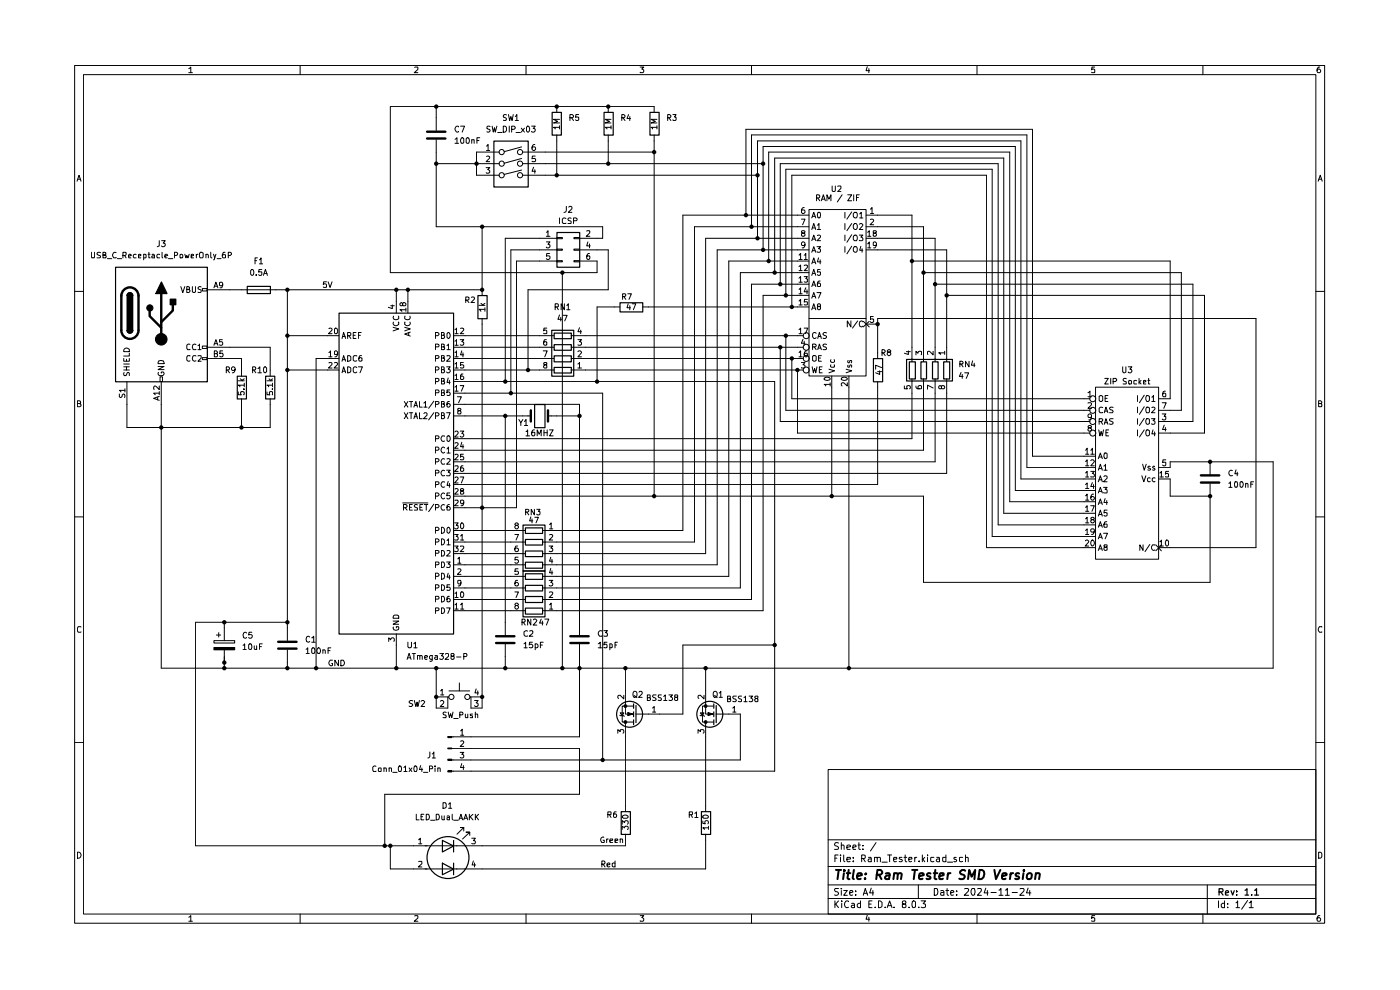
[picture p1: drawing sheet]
<svg xmlns="http://www.w3.org/2000/svg" width="297mm" height="210mm" viewBox="0 0 297 210" stroke-linecap="round" stroke-linejoin="round" font-family="sans-serif">
<g fill="none" stroke="#000" stroke-width=".21">
<path d="M15.8 13.9h265.2v181.9h-265.2zM17.7 15.8h261.4v178.1h-261.4zM40 14.6l.5-.4v1.2M40 15.4h.8M63.7 13.9v1.9M88 14.3l.6-.1v.5l-.7 .7h.7M111.6 13.9v1.9M135.8 14.2h.8l-.5 .4 .5 .3-.1 .4h-.7M159.4 13.9v1.9M184 14.1l-.3 .9h.8M184.3 14.6v.8M207.3 13.9v1.9"/>
<path d="M232.2 14.2h-.6v.6l.1-.2h.4l.1 .2v.5h-.6M255.2 13.9v1.9M280 14.2a.55 .55 0 0 0-.6 .5l.2 .7h.4l.2-.2v-.3l-.3-.3h-.2l-.3 .3M16.3 38.4l.5-1.2 .4 1.2M16.5 38h.6M92.5 29.6v18.5h35.3v2.4h-4.9M92.5 34.7h13.4M92.5 22.6v5.1M96.5 29.6l.4-.4v1.2M96.5 30.4h.8M97.3 26.9l-.2-.1a.64 .64 0 0 0-.6 .6 .64 .64 0 0 0 .6 .6l.2-.1M97.7 26.8h.9l-.6 1.2"/>
<path d="M97.9 29.3l.2-.1 .3 .3v.7l-.2 .2-.3-.1a.78 .78 0 0 1 0-1zM99 29.3l.3-.1a.86 .86 0 0 1 .1 1.2h-.3l-.2-.2zM100.1 29.7l.5-.1v.8M100.1 29.6v.8M101.2 29.8h.4M101.8 29.2h-.6v1.2M103.1 35.6h.8l-.4 .4 .4 .2-.1 .5h-.7M103.2 31l.3-.3v1.2M103.2 33.2l.4-.1 .3 .3-.8 .9h.8M103.2 31.9h.7M104 26.8h-.5l-.2 .1v.4l.7 .3-.3 .4-.4-.1M104.4 26.8l.2 1.2 .3-.9 .2 .9 .3-1.2"/>
<path d="M105.6 28.1h.9M105.9 32.3h-4.8v4.9h4.8M106.8 26.8h.3l.3 .3v.6l-.3 .3h-.3zM107.4 24.4h-.5v.5l.5 .2v.2l-.2 .3-.4-.1M107.9 24.3l.2 1.3 .3-.9 .2 .9 .3-1.3M108 26.8v1.2M108.5 27.4h.6l.2-.4-.2-.2h-.6v1.2M109.3 24.7l.3-.4v1.3M109.3 25.6h.7M109.5 28.1h.9M110.6 27.2l.7 .8M110.7 36.1l-3.8 .9"/>
<path d="M110.7 33.6l-3.8 1M110.7 31.2l-3.8 1M110.8 32.3h28M110.8 34.7h51.1M110.8 37.2h49.9M111.3 27.2l-.7 .8M111.9 26.8a.68 .68 0 0 1 .5 .6 .68 .68 0 0 1-.5 .6l-.2-.2v-.8zM112.8 26.8h.7l-.4 .5 .4 .1v.4l-.2 .2h-.4l-.1-.1M113.2 35.5l-.3 .8h.7M113.5 30.7l-.5 .1-.1 .9 .2 .2h.3l.2-.2-.1-.5h-.5l-.1 .2M113.5 36v.7M113.5 33.1h-.6v.6l.6-.1 .1 .2v.3l-.1 .2-.6-.1"/>
<path d="M118.1 22.6v1.2M118.1 28.6v8.6M118.7 27h-1.3l.4 .2v.1M118.7 25.3h-1.3l.9 .4-.9 .4h1.3M118.7 26.7v.6M120.9 25l.7-.1 .1-.3-.3-.3h-.5v1.3M121.2 25l.5 .6M122.8 24.3h-.6l-.1 .6h.7v.5l-.2 .2h-.3l-.2-.2M129 22.6v1.2M129 28.6v6.1M129.6 27h-1.2l.4 .3M129.6 25.3h-1.2l.9 .4-.9 .4h1.2"/>
<path d="M129.6 26.7v.6M131.9 25l.6-.1 .1-.3-.3-.3h-.4v1.3M132.2 25l.4 .6M133.4 24.3l-.4 .8h.8M133.6 24.7v.9M138.8 23.8v-1.2h-56v35.2h43.9v-2.4h-3.8M138.8 28.6v76.6M139.4 27h-1.3l.3 .2v.1M139.4 25.3h-1.3l.9 .4-.9 .4h1.3M139.4 26.7v.6M141.6 25l.6-.1 .1-.3-.2-.3h-.5v1.3M141.9 25l.4 .6"/>
<path d="M142.7 24.3h.7l-.3 .5 .3 .1v.5l-.1 .2h-.4l-.2-.2M176.5 39.5v.9a.35 .35 0 0 0 .4 .3 .35 .35 0 0 0 .3-.3v-.9M177.7 39.5h.7v.5l-.7 .6h.7M279.7 38.4l.4-1.2 .4 1.2M279.7 38h.6M19.4 53.5l.1 1.2h.5l.1-1.2M21.3 53.6h-.6v.4l.5 .2 .1 .3-.1 .2h-.6M21.8 54.1l.6-.1v-.4l-.6-.1v1.2h.6l.1-.3-.3-.3M22.8 54.9h.9M24.6 53.6l-.2-.1a.67 .67 0 0 0-.5 .5 .67 .67 0 0 0 .2 .7l.5-.1M24.9 54.9h.9M26.1 54.2h.5l.2-.2v-.4l-.7-.1v1.2"/>
<path d="M26.4 54.2l.4 .5M27.3 54.4l.6-.2-.2-.3-.4 .2v.4v.2h.5M28.9 54l-.4-.1-.2 .3v.3l.1 .2h.5M29.4 54.4l.5-.2v-.2h-.5v.7h.5M30.5 54h.5v.6l-.5 .1M30.5 53.9v1.2M31.4 53.9h.4M31.6 53.5v1.2h.2M32.3 54l.3-.1 .2 .2v.6h-.5l-.1-.3 .6-.2M33.8 51.1v1.1l-.4 .1M33.9 54l-.4-.1-.2 .3 .1 .5h.5M34.3 51.1h.8l-.5 .5h.4l.1 .5-.3 .2h-.3l-.2-.1"/>
<path d="M34.4 53.5v1l.1 .2M35 54.4l.6-.2-.2-.3-.4 .2v.4l.1 .2h.4M35.7 54.9h1M37 54.2l.6-.1v-.5l-.6-.1v1.2M38.2 54h.5v.7l-.5-.1zM39.2 53.9l.3 .8 .1-.5 .3 .5 .2-.8M40.6 54.4l.5-.2v-.2h-.5v.7h.5M41.7 53.9v.8M42 53.9l-.3 .1v.2M42.3 53.7l.3-.2 .5 .2v.8l-.2 .2h-.4l-.2-.2zM43.7 54l.3-.1 .2 .2v.6M43.7 53.9v.8"/>
<path d="M44.7 53.5v1l.3 .2M45.3 53.9l.3 .8M45.8 53.9l-.3 1.1-.2 .1M46.1 54.9h.8M47.8 53.5l-.5 .1a.94 .94 0 0 0 0 1.1l.5-.1v-.5l-.5-.1-.1 .2M48.4 54.2h.5l.2-.3-.1-.3-.6-.1v1.2M53.4 57.2a.68 .68 0 0 1 .5 .6 .68 .68 0 0 1-.5 .6l-.2-.2v-.8zM54.1 55.3h.3M54.4 58.3v.1M54.6 54.7h-.5v1.3M55 55.1l.4-.4v1.3M55 56h.7"/>
<path d="M55.5 57.2h-.5l-.1 .5h.6v.6l-.1 .1h-.4l-.1-.1M55.9 58.4l.4-1.2 .4 1.2M56.1 58h.5M69.3 59.8h-.6l-.1 .6 .2-.2 .4 .1 .1 .6h-.7M69.6 59.8l.4 1.2 .4-1.2M102.3 48.1v14.6M115.9 49.3l.3-.4v1.2M115.9 51.3h.8l-.5 .5 .4 .1 .1 .4-.3 .3h-.3l-.2-.2M115.9 50.1h.8M116.6 53.8h-.6l-.1 .6 .6-.1 .2 .1v.4l-.3 .2h-.3l-.2-.1M118.1 55.3h1.2v.2h-1.2zM118.1 52.8h1.2v.3h-1.2z"/>
<path d="M118.1 50.4h1.2v.2h-1.2zM118.1 55.4h-8.5v52.3h-13.4M118.1 50.5h-10.9v30.4M118.1 53h-9.7v30.4M118.7 46.2v1.2M119.3 57.8v83.9M120.1 46.3h-.1a.45 .45 0 0 0-.7 .2v.7l.2 .2 .6-.1M120.1 43.8v1.1l-.5 .1M120.7 43.9l.1-.1h.4l.1 .1v.4l-.7 .7h.7M121.2 46.3l-.5-.1-.2 .3 .1 .2 .6 .3v.3l-.7 .1M121.7 46.8h.6l.1-.1-.1-.4-.6-.1v1.2M121.8 55.3h1.1v.2h-1.1z"/>
<path d="M121.8 52.8h1.1v.3h-1.1zM121.8 50.4h1.1v.2h-1.1zM122.9 53h6.1v8.5h-17v17M124.5 49l.6-.1v.4l-.7 .8h.7M124.7 51.3l-.2 .9h.7M125.1 53.8h-.3a.93 .93 0 0 0-.3 1.2h.6v-.6v-.1h-.6v.1M125.1 51.7v.9M158.2 45.6v-18.2h60.8v69.4h13.4M159.4 48.1v-19.5h58.4v70.5h14.6M160.7 50.5v-20.6h55.9v71.7h15.8M161.9 53v-21.9h53.5v73h17M163.1 55.4v-23.1h51.1v74.1h18.2"/>
<path d="M164.3 57.8v-24.3h48.6v75.4h19.5M169.5 54.1l.3-.3v1.2M169.5 56.6l.3-.4v1.2M169.5 59l.3-.3v1.2M169.5 55h.7M169.5 57.4h.7M169.5 59.9h.7M170 46.5h.8l-.5 1.2M170.3 49.4l-.3-.2 .2-.3h.4l.2 .2-.1 .3a.51 .51 0 0 0-.6 .6h.6l.1-.3-.3-.3M170.6 54.1h.2l.1-.3v1.2M170.6 56.3h.7v.4l-.7 .7h.7M170.6 58.7h.7l-.4 .4 .4 .1v.6h-.7"/>
<path d="M170.6 44l-.4 .2-.2 .8 .3 .3h.2l.3-.3-.2-.5h-.4l-.2 .3M170.6 55h.7M170.8 51.9l-.2 .2h-.4l-.2-.2v-.3l.3-.3h.2l.3 .3-.2 .8-.4 .2M171.6 44.5h12.1v35.3h-12.1zM171.6 45.6h-26.7v66.9h-29.8M171.6 55.4h-17v66.9h-39.5M171.6 57.8h-14.5v66.9h-42M171.6 50.5h-21.9v66.9h-34.6M171.6 53h-19.5v66.8h-37M171.6 48.1h-24.3v66.9h-32.2M172.2 56l.4-1.3 .5 1.3M172.2 58.4l.4-1.2 .5 1.2"/>
<path d="M172.2 46.2l.4-1.2 .5 1.2M172.2 48.7l.4-1.3 .5 1.3M172.2 51.1l.4-1.2 .5 1.2M172.2 53.5l.4-1.2 .5 1.2M172.4 55.6h.5M172.4 58h.5M172.4 45.9h.5M172.4 48.3h.5M172.4 50.7h.5M172.4 53.2h.5M173.2 42l.6-.1v-.5l-.6-.1v1.3M173.3 52.3h.8l-.4 .4 .3 .1v.6h-.7"/>
<path d="M173.4 47.8l.3-.4v1.3M173.4 50l.4-.1 .3 .3-.8 .9h.8M173.4 48.7h.7M173.5 45.1l.4-.1a.91 .91 0 0 1-.1 1.2l-.3-.1zM173.5 42l.4 .6M173.7 54.7l-.3 .8h.8M174 57.2h-.5l-.1 .5h.6v.6l-.4 .1-.2-.1M174 59.6l-.4 .1-.2 .4 .1 .7h.5v-.7l-.3-.1-.3 .3M174 55.1v.9M174.2 42.6l.5-1.3 .4 1.3M174.3 42.3h.6M175.4 42.6v-1.3l.5 1 .4-1v1.3"/>
<path d="M178.6 41.3l-1 1.5M179.2 45v1.2M179.2 47.4v1.3M179.2 49.9v1.2M179.2 52.3v1.2M179.8 41.3h.9l-.9 1.3h.9M180.7 45l-1 1.5M180.7 49.8l-1 1.6M180.7 52.2l-1 1.6M180.7 47.4l-1 1.5M181.1 50l.5-.1a.86 .86 0 0 1 .1 1.2h-.4a.74 .74 0 0 1-.2-1.1zM181.1 47.6l.5-.2a.86 .86 0 0 1 0 1.3l-.3-.1a.74 .74 0 0 1-.2-1z"/>
<path d="M181.1 41.3v1.3M181.3 52.3h.4l.1 .2a.65 .65 0 0 1-.4 1l-.1-.1a.67 .67 0 0 1 0-1.1zM181.7 41.9h.4M182.3 49.9h.8l-.5 .4 .5 .2v.4l-.2 .2-.6-.1M182.3 41.3h-.6v1.3M182.4 45.4l.3-.4v1.2M182.4 47.6l.4-.2 .3 .4-.8 .9h.8M182.4 46.2h.7M182.6 52.2l-.2 .9h.7M182.9 52.7v.8M183.7 45.6h9.8v31.1M183.7 50.5h14.7v26.2"/>
<path d="M183.7 53h17.1v23.7M183.7 48.1h12.2v28.6M184.1 49.3l.3-.4v1.2M184.1 51.7l.3-.4v1.3M184.1 50.1h.6M184.1 52.6h.6M184.7 44.4l.3-.4v1.3M184.7 46.6l.4-.1 .2 .3-.7 .9h.7M184.7 45.3h.6M185.4 49.4h-.1v-.4l.5-.1 .1 .2-.1 .3-.5 .1v.5l.1 .1 .4-.1 .1-.1-.2-.5M185.9 51.9l-.1 .2h-.5v-.6l.4-.2 .2 .3-.1 .8-.5 .2M193.5 55.4h54.7v29.2h-2.4"/>
<path d="M195.9 57.8h54.7v29.2h-4.8M15.8 61.8h1.9M26.2 76v.6h1.2v-.6M26.2 78.5h1.2M26.2 77.8h1.2M26.2 77.2h1.2M26.3 79v.7h.5l.3-.7 .3 .2v.5M26.3 74.1a.72 .72 0 0 1 1.1 0v.5h-1.2zM26.8 76.2v.4M26.8 77.8v.7M27.4 74.9v.6h-1.2M33.5 77.7h1.3l-1.3 .7h1.3"/>
<path d="M33.6 79l-.1 .3 .4 .4h.6l.3-.4-.2-.4h-.4v.3M33.7 76.5h.9l.2 .6h-1.3zM34 79.9h.5v1h-.5zM38.4 60.8l.4 1.3 .4-1.3M39.6 61.4l.5-.1v-.4l-.5-.1v1.3h.4l.3-.5-.3-.2M40.3 73.1a.45 .45 0 0 0-.7 .1v.7l.2 .3 .5-.1M40.3 75.5l-.5-.1-.2 .3v.7a.45 .45 0 0 0 .7 .1M40.8 60.8v1l.3 .3 .4-.3v-1M41.6 73.1l-.3-.1a.67 .67 0 0 0-.5 .5 .67 .67 0 0 0 .3 .7l.5-.1M41.6 75.5l-.5-.1a.61 .61 0 0 0-.3 .8 .61 .61 0 0 0 .8 .3M42 73.3l.3-.3v1.2M42 75.5h.7v.4l-.7 .7h.7"/>
<path d="M42 74.2h.7M42.7 60.9l-.4-.1-.3 .2 .1 .3 .6 .3v.3l-.2 .2-.5-.1M42.9 75.9h1v.4h-1zM42.9 73.4h1v.5h-1zM42.9 61.2h1v.5h-1zM43.9 76h7.3v3.8M43.9 73.7h13.4v6.1M43.9 61.5h58.4M45.4 73.2l.4-1.1 .4 1.1M45.4 61l.4-1.1 .4 1.1M45.5 75h.4l.2-.3-.2-.3h-.4v1.3h.5l.1-.2v-.3l-.2-.2M45.5 72.9h.6"/>
<path d="M45.5 60.7h.6M47.2 72.1h-.6v.5l.4-.1 .2 .2v.5h-.6M47.2 60.4l-.2 .2-.4-.1v-.6h.4l.2 .2-.1 .9h-.4M47.2 74.4h-.5v.6l.5-.1a.45 .45 0 0 1 0 .6 .45 .45 0 0 1-.5 .1v-.1M48 78.5l.6-.1v-.5l-.6-.1v1.3M48.3 78.5l.4 .6M49.9 78.3l-.2 .3h-.4l-.2-.5 .3-.3h.2l.3 .3-.2 .8-.4 .2M53.6 78.5l.6-.1v-.5l-.6-.1v1.3M53.8 78.5l.5 .6M54.7 78.1l.4-.3v1.3M54.7 79.1h.8M56 78l.3-.2 .3 .3v.7l-.3 .3a.72 .72 0 0 1-.3-1.1z"/>
<path d="M61 71.2h10.9M61 78.5h10.9M61 61.5v74.4M69.8 74.8l.3-.4v1.3M69.8 69.7l.4-.1 .2 .3-.7 .9h.7M69.8 77l.4-.1 .2 .3-.7 .9h.7M69.8 75.7h.6M71 77l.4-.1 .2 .3-.7 .9h.7M71 69.7l.3-.1a.84 .84 0 0 1 .2 1.2h-.4l-.1-.2zM71.6 74.9l-.1 .3h-.5v-.6l.4-.2 .2 .3-.1 .8-.5 .2M71.9 76h-4.8v65.7M72.6 76.6l.3-1.2 .4 1.2"/>
<path d="M72.6 71.8l.3-1.3 .4 1.3M72.6 79.1l.3-1.3 .4 1.3M72.6 71.4h.6M72.6 76.3h.6M72.6 78.7h.6M73.7 75.4h.5l.2 .3v.7l-.4 .2h-.3zM73.7 71.2l.6-.1 .1-.4-.7-.2v1.3M73.7 77.8h.3l.4 .3v.6l-.4 .4h-.3zM74 71.2l.4 .6M74.9 71.1h.5M75.5 70.5h-.6v1.3h.6M75.7 75.5l-.6-.1-.2 .3v.7a.52 .52 0 0 0 .8 .1"/>
<path d="M75.7 78l-.4-.2-.4 .3 .1 .8 .3 .2 .4-.2M76 77.8h.9l-.5 1.3M76 71.1h.5M76.6 70.5h-.6v1.3M76.7 75.4l-.4 .1-.2 .9a.42 .42 0 0 0 .7 .1l-.1-.6a.36 .36 0 0 0-.6 .2M82.9 64.9h.8M83.2 64.7v.7l-.8-.2M83.4 69.4l1.2 .4-1.2 .4M83.5 68.3a.61 .61 0 0 0 .3 .8 .61 .61 0 0 0 .8-.3l-.1-.5M83.5 67.1l-.1 .2a.67 .67 0 0 0 .5 .5 .67 .67 0 0 0 .7-.2l-.1-.5M84.1 61.5v4.9M85.4 64.4l.2-.2h.3l.2 .2-.2 .5h-.4l-.1-.5-.2-.2-.4 .2 .2 .5 .4-.2"/>
<path d="M85.9 69.4l1.1 .4-1.1 .4M85.9 68.3v.5a.61 .61 0 0 0 .7 .3 .61 .61 0 0 0 .4-.8M85.9 67.1v.5a.61 .61 0 0 0 .7 .2 .61 .61 0 0 0 .4-.7M86.1 65.7h-1.3l.5 .3M86.1 65.4v.6M86.5 61.5v4.9M86.7 70.5v.6M87 70.4l-1.1 .5 1.1 .4M92.4 71.2h.5l.2-.4-.2-.3h-.5v1.3M92.4 73.6h.6l.1-.2v-.3l-.7-.1v1.2M92.4 76l.7-.1v-.3l-.1-.2h-.6v1.2M92.4 78.5h.5l.2-.4-.2-.3h-.5v1.3"/>
<path d="M93.6 71.1l.6-.1v-.3l-.1-.2h-.5v1.3l.6-.1 .1-.3-.2-.3M93.6 73.6h.5l.1-.2v-.3l-.6-.1v1.2h.6l.1-.5-.2-.1M93.6 75.9h.6v-.4l-.6-.1v1.2l.6-.1 .1-.3-.2-.3M93.6 78.4l.6-.1v-.3l-.1-.2h-.5v1.3l.6-.1 .1-.3-.2-.3M94.7 77.8h.8l-.4 .5 .3 .1 .1 .4-.2 .3h-.4l-.2-.2M94.8 73.3l.4-.3v1.2M94.8 75.5l.5-.1 .2 .4-.8 .8h.8M94.8 74.2h.7M95.1 70.5a.68 .68 0 0 1 .4 .7 .68 .68 0 0 1-.4 .6l-.3-.3v-.7zM96.2 76h21.3M96.2 71.2h21.3M96.2 78.5h21.3"/>
<path d="M96.2 73.7h21.3M96.5 69.9l.4-.3v1.2M96.5 72.4l.4-.3v1.1M96.5 74.8l.4-.4v1.3M96.5 77.2l.4-.3v1.2M96.5 79.7l.4-.4v1.2M96.5 75.7h.7M96.5 70.8h.7M96.5 78.1h.7M96.5 73.2h.7M97.6 72.1h.8l-.4 .4 .3 .1v.6h-.7M97.7 69.7l.4-.1 .3 .3-.8 .9h.8"/>
<path d="M98 74.4l-.3 .9h.7M98.2 79.3h-.3l-.2 .3v.8h.6l.1-.4-.3-.2h-.2l-.2 .2M98.2 74.8v.9M98.3 76.9h-.6v.6l.5-.1 .2 .2v.3l-.2 .2-.5-.1M98.8 63.7l.6-.1 .1-.5-.7-.1v1.2M99.1 63.7l.4 .5M100 63.1l.4-.1 .3 .3-.8 .9h.8M101.6 64.8h1.3M102 64.3l.5 .5M102.3 67.6v82.6h-2.4v-2.4h-.2M102.9 65.6h-1.3l.4 .4M102.9 65.3v.7"/>
<path d="M102.9 64.3l-.5 .4M115.2 74.4h.9l-.5 1.3M115.6 77.4l-.3-.3 .1-.1h.6v.3l-.4 .1-.3 .2 .2 .5h.4l.1-.5-.2-.2M115.9 72.1h-.4l-.2 .9 .3 .2h.4v-.6l-.4-.1-.3 .2M116 69.6h-.6l-.1 .6 .2-.2h.3l.2 .2v.5h-.7M117.8 65.1l.7-.1v-.4l-.2-.2h-.5v1.3M118.1 65.1l.4 .6M118.7 66.8l-.3 .9h.7M119 67.3v.8M119.5 66.9h.8l-.5 1.2M119.7 64.4v1.3l-.7-1.3v1.3M120.2 64.8l.4-.4v1.3"/>
<path d="M120.2 65.7h.7M121.2 76h49.2M121.2 71.2h49.2M121.2 78.5h49.2M121.2 73.7h49.2M122.6 77.2l.3-.3v1.2M122.6 74.6l.2-.2h.3l.3 .3-.8 1h.8M122.6 72.1h.8l-.5 .4 .5 .2-.1 .5h-.7M122.6 78.1h.8M122.9 69.5l-.3 .9h.8M123.2 70v.8M131.5 65.1h-4.8v15.8"/>
<path d="M132.1 62.9l.6-.1 .1-.3-.2-.2h-.5v1.2M132.3 62.9l.5 .6M133.2 62.3h.7l-.5 1.2M133.3 64.4l-.3 .9h.8M133.6 64.9v.8M134.1 64.4h.8l-.5 1.3M136.3 65.1h35.3M165.5 60.3v-25.6h46.3v76.6h20.6M165.5 73.7v15.7h65.7M166.7 62.7v-26.8h43.8v77.9h21.9M166.7 71.2v15.8h64.5M168 76v8.6h63.2"/>
<path d="M168 65.1v-27.9h41.3v79h23.1M169.2 78.5v13.4h62M169.5 61.4l.3-.4v1.3M169.5 63.8l.3-.3v1.2M169.5 74.8l.3-.4v1.3M169.5 69.9l.3-.3v1.2M169.5 62.3h.7M169.5 64.7h.7M169.5 75.7h.7M169.5 70.8h.7M170 76.9h.8l-.4 .5 .4 .2v.3l-.2 .2-.6-.1M170.4 72l-.4 .8h.8"/>
<path d="M170.6 69.6h.8l-.5 1.2M170.6 72.4v.8M170.9 61l-.3 .9h.8M171.2 74.4l-.4 .2-.2 .8 .3 .3 .4-.2-.1-.6h-.4l-.2 .3M171.2 61.5v.8M171.3 63.5h-.6l-.1 .6 .6-.1 .1 .6h-.7M171.6 60.3h-12.2v66.9h-44.3M171.6 67.6h12.1M171.6 62.7h-9.7v66.8h-46.8M172.2 60.8l.4-1.2 .5 1.2M172.2 63.2l.4-1.1 .5 1.1M172.2 65.7l.4-1.3 .5 1.3"/>
<path d="M172.3 77.8l.3 1.3 .2-1 .3 1 .2-1.3M172.4 75.6l.2-.2h.4l.1 .2v.9l-.2 .1-.5-.1zM172.4 73.6h.6l.1-.2v-.3l-.7-.1v1.2M172.4 60.5h.5M172.4 62.9h.5M172.4 65.4h.5M172.7 73.6l.4 .6M173.1 70.7l-.2-.2-.4 .2v.8a.37 .37 0 0 0 .3 .3 .37 .37 0 0 0 .3-.2M173.3 62.1h.9l-.5 1.1M173.5 71.8l.3-1.3 .4 1.3M173.5 74.2l.3-1.2 .4 1.2M173.6 71.4h.6"/>
<path d="M173.6 73.8h.6M173.7 65l-.2-.1a.31 .31 0 0 1 .1-.4 .31 .31 0 0 1 .4 .1v.3l-.5 .1-.1 .2 .1 .4 .2 .1 .4-.3-.1-.4h-.2M173.7 75.9h.4M173.8 78.4h.4M174.2 75.4h-.5v1.2h.5M174.4 77.8h-.6v1.3h.6M175.3 70.6l-.5-.1-.2 .3 .1 .2 .6 .4-.2 .4-.5-.1M175.3 73.1h-.6l-.1 .2 .2 .3h.3l.2 .4-.1 .2h-.6M175.9 78.3l1.1 .4-1.1 .4M176.3 77.4l-.1 .3 .2 .2h.6v-.5M176.3 76.3v.5l.5 .1a.36 .36 0 0 0 .2-.6M176.4 79.8v25.4"/>
<path d="M179.5 78.3l1.2 .4-1.2 .4M179.9 77.5v.4h.3l.1-.3 .2-.2 .2 .2-.1 .3M179.9 76.5l-.1 .3 .2 .2 .3-.2v-.3h.3v.5M180.1 79.8v61.9M180.5 68.1v1.2l-.8-1.2v1.2M182 68.1l-1.2 1.5M183.1 68.2l-.3-.1a.65 .65 0 0 0-.5 .6 .65 .65 0 0 0 .5 .6l.3-.1M183.1 68.2l1.3 1.1M183.7 68.8h2.5M184.4 68.2l-1.3 1.1M185.3 67.1h-.6v.6h.6v.1v.5l-.5 .1-.1-.2M186.2 76v-8.4h80.2v48.6h-20.6"/>
<path d="M186.2 78.8h.8M186.6 78.7v.7l-.8-.3M187 78l-1.2-.5v.8M187.1 74.8h.4l.3-.2-.3-.4h-.4v1.2M187.4 74.8l.4 .6M188.5 74.7l-.3-.2 .3-.3h.2l.3 .2-.2 .3h-.3l-.3 .2v.3l.3 .2h.2l.3-.2v-.3l-.3-.2M192.3 74.6h.8M192.7 74.4v.8l-.8-.3M194.3 75.3v-.8l.4 .4 .3-.4 .5 .1-.1 .7M198 74.5v.8l-.9-.8-.3 .1 .1 .6M198.4 60.3h54.7v29.1h-7.3M200.4 74.8h-1.3l.5 .4"/>
<path d="M200.4 74.5v.7M200.8 62.7h54.7v29.2h-9.7M203.6 77.2h.6v-.5l-.6-.1v1.2M203.9 79l-.4 .8h.8M203.9 77.2l.4 .6M204.1 79.4v.9M204.6 79.1h.9l-.5 1.2M205.6 76.6v1.2l-.8-1.2v1.2M206.3 76.5l-.2 1h.7M206.7 77v.8M238.2 77.8v1l.2 .3 .4-.2v-1.1M239.4 77.8h.7l-.4 .5 .3 .1 .1 .4-.2 .3h-.4l-.1-.2"/>
<path d="M279.1 61.8h1.9M16.4 85.6h.6v-.5l-.6-.1v1.3h.5l.3-.4-.3-.3M25.3 83.6v.6l.3 .1 .3-.2v-.3l.3-.2 .2 .1v.6M26.5 82.8h-1.2l.4 .3M26.5 82.5v.6M26.9 80.9v9.8h30.4v-6.1M33.4 84.2v.6M33.8 84.1l-1.2 .4 1.2 .4M33.8 83.4h-1.2l.3 .3M33.8 81.9v.7l-.9-.7-.3 .2 .1 .5M33.8 83.1v.6M34.2 80.9v60.8h235.9v-43.7h-21.9v1.1h-2.4"/>
<path d="M50.5 83.1v.6h.6v-.6h.6l.1 .5-.2 .1M50.5 80.8h1.3M51 80.4l.5 .4M51.2 84.6v6.1M51.6 82.6h.2M51.8 81.7h-1.3l.4 .2v.1M51.8 81.3v.7M51.8 80.4l-.5 .3M56.6 83.1v.6h.6v-.6h.1h.5l-.1 .6M56.6 80.8h1.2M57.1 80.4l.4 .4M57.7 82.6h.1"/>
<path d="M57.8 81.7h-1.2l.4 .2v.1M57.8 81.3v.7M57.8 80.4l-.4 .3M85.8 85.2l.7 1.2M85.8 87.5l.7 1.3M86.5 85.2l-.7 1.2M86.5 87.5l-.7 1.3M86.9 85.2h.6M86.9 87.5h.6M87.2 85.2v1.2M87.2 87.5v1.3M87.8 86.4l.4-1.2 .4 1.2"/>
<path d="M87.8 88.8l.4-1.3 .4 1.3M87.9 86h.6M87.9 88.4h.6M89 85.2v1.2h.6M89 87.5v1.3h.6M89.9 85.5l.4-.3v1.2M89.9 87.7l.2-.2h.3l.2 .2v.4l-.8 .7h.8M89.9 86.4h.7M92 85.1l-1.1 1.5M92 87.5l-1.1 1.6M92.4 80.9h.5l.2-.2v-.3l-.7-.1v1.2M92.4 83.3h.6l.1-.2v-.3l-.7-.1v1.2"/>
<path d="M92.4 93.1h.6l.1-.5-.1-.1h-.6v1.1M92.4 95.5l.7-.1v-.3l-.2-.3h-.5v1.3M92.4 98h.5l.2-.3v-.3l-.7-.1v1.2M92.4 85.8l.7-.1v-.4l-.1-.1h-.6v1.2M92.4 88.2h.5l.2-.4-.2-.3h-.5v1.3M93.6 80.9l.6-.1v-.4l-.6-.1v1.2h.6l.1-.4-.2-.2M93.6 83.3h.5l.1-.2v-.4h-.6v1.2l.6-.1 .1-.3-.2-.2M93.6 85.7h.6v-.4l-.6-.1v1.2l.6-.1 .1-.4-.2-.2M93.6 88.1h.6v-.4l-.1-.2h-.5v1.3l.6-.1 .1-.3-.2-.3M94.3 92.5h-.5a.61 .61 0 0 0-.2 .7 .61 .61 0 0 0 .7 .4M94.3 95l-.2-.2a.6 .6 0 0 0-.5 .7 .6 .6 0 0 0 .6 .5l.1-.1M94.3 97.4l-.2-.1a.67 .67 0 0 0-.5 .5 .67 .67 0 0 0 .2 .7l.5-.1"/>
<path d="M94.3 99.8a.61 .61 0 0 0-.7 .3 .61 .61 0 0 0 .2 .8l.5-.1M94.7 99.7h.8l-.4 .5 .4 .2-.1 .4h-.7M94.7 87.5h.8l-.5 1.3M94.8 92.6l.2-.1h.3a.66 .66 0 0 1-.2 1.1l-.3-.2zM94.8 95.3l.4-.5v1.3M94.8 97.4l.5-.1 .2 .3-.8 .9h.8M94.8 96.1h.7M95.1 80.2l-.3 .9h.7M95.3 85.2h-.3l-.2 .2v.8l.5 .2 .2-.3v-.2l-.2-.3-.5 .1v.2M95.3 80.7v.8M95.4 82.7h-.6v.6l.5-.2 .2 .3-.1 .4h-.6M96.2 85.8h26.7v48.9"/>
<path d="M96.2 80.9h68.1v82.7h-68.5M96.2 83.4h31.6v77.8M96.2 88.2h16.4M96.5 82.1l.4-.3v1.2M96.5 91.6l.4-.2 .3 .5-.8 .8h.8M96.5 94l.4-.1 .3 .3-.8 .9h.8M96.5 96.4h.4l.3 .3-.8 .8h.8M96.5 98.9l.6-.1 .1 .3-.8 .9h.8M96.5 80.5h.7M96.5 83h.7M97 84.2h.9l-.6 1.2M97.3 87.1l-.2-.1v-.3h.6v.3l-.6 .2v.5l.6 .1 .1-.4-.3-.3"/>
<path d="M97.6 81.8h.8l-.5 1.2M97.6 91.4h.8l-.4 .5 .3 .1 .1 .5-.3 .2h-.3l-.2-.2M98 93.8l-.3 .9h.7M98.2 98.8h-.3l-.2 .3v.8a.42 .42 0 0 0 .6 0 .42 .42 0 0 0 0-.6l-.4-.1-.2 .3M98.2 94.3v.8M98.3 96.4h-.6v.5l.4-.1 .3 .2-.2 .5h-.5M107.2 88.2v46.5M110.1 89l.4 .7 .4-.7M110.5 89.7v.6M111.3 89.4l.3-.4v1.3M111.3 90.3h.6M111.6 91.5h.2l.1-.3v1.3"/>
<path d="M111.6 92.5h.8M113.4 91.2h-.3a.93 .93 0 0 0-.2 1.2l.4 .1 .2-.2v-.5l-.6-.1-.1 .2M114 92.5v-1.3l.4 .9 .4-.9v1.3M115.4 91.8h.7M115.4 91.2v1.3M116.1 91.2v1.3M116.2 88.2h6.7M116.6 91.2h.7l-.7 1.3h.7M175 80.1l.6-.1 .5 .3a.68 .68 0 0 1-.6 .4 .68 .68 0 0 1-.7-.4zM176.1 81.5h-1.3l.4 .2v.2M176.1 81.2v.7M178.5 80.3a.75 .75 0 0 1 1.2 .1 .75 .75 0 0 1-1.2-.1z"/>
<path d="M179.7 81.2v.7l-.7-.7h-.4l-.1 .2v.3l.1 .2M186.2 80.9v21.9h-90M191.9 81.9v.6h.5v-.6a.45 .45 0 0 1 .6 0 .45 .45 0 0 1 0 .6M193.5 80.4v12.7h-97.3M194.3 81.9l.3 .6h.8l.1-.6h-.7l-.1 .4 .3 .2M195.9 80.4v15.1h-99.7M198 82.3l-1.2-.6v.9M198.4 80.4v17.6h-102.2M199.7 82l.2-.2 .4 .1 .1 .1-.2 .5h-.4l-.2-.6h-.4l-.1 .4 .2 .2 .4-.2M200.8 80.4v20h-104.6M230.3 95.5l.3-.4v1.3M230.3 97.9l.3-.4v1.3"/>
<path d="M230.3 96.4h.7M230.3 98.8h.7M230.8 83.3l.4-.3v1.2M230.8 85.5l.6-.1 .2 .2-.1 .3-.7 .7h.8M230.8 84.2h.8M231.1 90.8l-.3-.3 .1-.2h.6v.4l-.4 .1-.3 .2 .2 .4h.4l.2-.1v-.3l-.3-.2M231.4 95.5l.3-.4v1.3M231.4 97.7l.2-.2h.3l.3 .3-.8 1h.8M231.4 100h.8l-.5 .4 .5 .3v.3l-.2 .2-.6-.1M231.4 96.4h.8M231.6 88.3l-.2 .3h-.4l-.2-.5 .3-.3h.2l.3 .3-.2 .8-.4 .2M232.4 82.1h13.4v36.5h-13.4z"/>
<path d="M233 97.3l.4-1.2 .5 1.2M233 99.7l.4-1.2 .5 1.2M233.1 91.2l.2 1.3 .3-1 .3 1 .2-1.3M233.2 84.1l.2-.2 .5 .2v.8l-.2 .3h-.3l-.2-.3zM233.2 89.4l.7-.1v-.3l-.1-.2h-.6v1.2M233.2 96.9h.6M233.2 99.4h.6M233.5 89.4l.4 .6M233.9 86.4a.45 .45 0 0 0-.7 .2v.7l.1 .2h.6M234.2 98.9l.3-.4v1.2M234.2 99.7h.7M234.3 96.2l.4-.1 .2 .2v.7a.35 .35 0 0 1-.5 .3 .35 .35 0 0 1-.2-.4z"/>
<path d="M234.3 87.5l.3-1.1 .4 1.1M234.3 90l.3-1.2 .4 1.2M234.4 80.3h.7l-.7 1.2h.7M234.4 87.2h.6M234.4 89.7h.6M234.4 84.5h.5M234.6 91.8h.4M235 83.9h-.6v1.3h.6M235.2 91.2h-.6v1.3h.6M235.6 80.3v1.2M236.1 86.4h-.6l-.1 .3 .2 .3h.3l.2 .3-.1 .2h-.6M236.1 88.8h-.6l-.1 .2 .1 .3 .6 .2v.4h-.7"/>
<path d="M236.1 80.9h.5l.3-.2-.1-.3-.7-.1v1.2M238.9 80.4l-.4-.1-.2 .2v.3l.6 .2v.4l-.6 .1M239.4 80.8h.6l-.1 .7-.5-.1zM241.1 80.8h-.6v.6l.6 .1M241.3 83.9v1.3M241.3 86.4v1.1M241.3 88.8v1.2M241.3 91.2v1.3M241.6 80.3v1.2M241.7 81l.4 .5M242.1 80.7l-.5 .4M242.4 98.5l.3 1.2 .5-1.2"/>
<path d="M242.6 81.1l.5-.2v-.1h-.5v.7h.5M242.7 88.7l-1 1.6M242.7 91.2l-1 1.5M242.7 83.8l-1 1.6M242.7 86.3l-1 1.6M243.2 88.8h.5l.1 .2v.8l-.5 .2a.86 .86 0 0 1-.1-1.2zM243.3 91.2l.5 .2v.9l-.5 .2a.86 .86 0 0 1 0-1.3zM243.3 83.9l.5 .2v.8l-.2 .3h-.3a.86 .86 0 0 1 0-1.3zM243.3 86.4l.5 .1v.9l-.1 .1h-.5v-.1a.82 .82 0 0 1 .1-1zM243.5 80.7h.4M243.7 80.3v1.2h.2M244 99l-.3-.1-.2 .2 .6 .5-.3 .1h-.3"/>
<path d="M244.3 88.8h.7l-.4 .4 .4 .3-.1 .4h-.6M244.3 84.2l.4-.3v1.3M244.3 86.4h.5l.2 .3-.7 .8h.7M244.3 85.2h.7M244.6 91.2l-.3 .8h.8M244.9 99l-.2-.1-.2 .2 .5 .5-.1 .1h-.4M244.9 91.6v.9M246.6 87.8h.7l-.3 .5 .3 .1v.5l-.2 .2-.5-.2M246.6 85.4h.8l-.5 1.2M247 90.2l-.4 .9h.8M247.2 83l-.4 .1-.2 .8 .2 .3 .5-.1v-.5l-.2-.2h-.2l-.3 .3M247.2 90.7v.7"/>
<path d="M247.3 97.5h-.6l-.1 .6 .6-.1 .1 .6-.2 .2h-.3l-.2-.2M247.9 100h-.6l-.1 .6 .2-.2 .4 .1 .1 .6h-.7M256.7 98v2.7M261.5 99.8a.61 .61 0 0 0-.8 .3 .61 .61 0 0 0 .2 .8l.6-.1M262.2 99.7l-.2 .8h.6M279.7 85.6h.5l.2-.3-.2-.3h-.5v1.3h.5l.2-.1v-.4l-.2-.2M15.8 109.6h1.9M85.4 106.7h5.4M85.6 107.7h.5l.3-.3-.1-.3-.7-.1v1.2M85.9 107.7l.5 .5M86.9 107.6h.4M87.5 107h-.6v1.2h.6"/>
<path d="M88.6 107.1l-.5-.1-.2 .3 .1 .2 .6 .3v.3l-.7 .1M89.1 107.6h.4M89.7 107h-.6v1.2h.6M90 107h.8M90.4 107v1.2M92 106.9l-1.1 1.6M92.4 119.8l.7-.1v-.3l-.1-.2h-.6v1.2M92.4 100.3h.6l.1-.1v-.4l-.7-.1v1.2M92.4 102.8l.7-.1v-.3l-.1-.2h-.6v1.2M92.4 105.2h.5l.2-.4-.2-.2h-.5v1.2M92.4 107.7h.5l.2-.3v-.3l-.7-.1v1.2M92.4 112.5l.7-.1v-.3l-.2-.3h-.5v1.3"/>
<path d="M92.4 115h.5l.2-.4-.2-.3h-.5v1.3M92.4 117.3h.6l.1-.1v-.4h-.7v1.1M93.6 119.2h.5a.66 .66 0 0 1 .2 .8 .66 .66 0 0 1-.7 .4zM93.6 111.8a.64 .64 0 0 1 .7 .7 .64 .64 0 0 1-.7 .6zM93.6 114.3a.64 .64 0 0 1 .7 .6 .64 .64 0 0 1-.7 .7zM93.6 116.8a.66 .66 0 0 1 .7 .4 .66 .66 0 0 1-.2 .7h-.5zM94.3 102.3l-.5-.1a.61 .61 0 0 0-.2 .8 .61 .61 0 0 0 .7 .3M94.3 104.7l-.2-.1a.65 .65 0 0 0-.5 .6 .65 .65 0 0 0 .5 .6l.2-.1M94.3 107.1a.61 .61 0 0 0-.7 .3 .61 .61 0 0 0 .2 .8l.5-.1M94.7 119.2h.8l-.4 .4 .4 .3-.1 .4h-.7M94.8 114.6l.4-.3v1.3M94.8 116.8h.5l.2 .3-.8 .8h.8"/>
<path d="M94.8 115.6h.7M95.1 102.1l-.3 .9h.7M95.1 111.8a.68 .68 0 0 1 .4 .7 .68 .68 0 0 1-.4 .6l-.3-.2v-.8zM95.3 107l-.5 .3v.8l.5 .1 .2-.2v-.3l-.2-.3h-.3l-.2 .3M95.3 102.5v.9M95.4 104.6h-.6v.6l.5-.1 .2 .1v.4l-.2 .2-.5-.1M96.2 119.8h15.2M96.2 112.5h15.2M96.2 115h15.2M96.2 117.4h15.2M96.4 110.9h.8l-.4 .5h.3l.1 .2-.1 .5-.5 .1-.2-.2M96.4 113.4h.8l-.4 .4 .4 .2-.1 .6-.7-.1"/>
<path d="M96.4 115.8h.8l-.4 .4 .3 .1v.6h-.7M96.5 101.3l.4-.1 .3 .3-.8 .9h.8M96.5 103.7l.4-.1 .3 .4-.8 .8h.8M96.5 106.2l.6-.1 .1 .3-.8 .9h.8M97.1 118.5l.4-.3v1.3M97.1 119.5h.7M97.6 101.2h.8l-.5 1.2M97.7 113.7l.3-.3v1.2M97.7 115.9l.5-.1 .2 .4-.8 .8h.8M97.7 114.6h.7M97.9 104.1h-.2v-.4h.6v.4l-.6 .2 .1 .5h.4l.2-.2v-.2l-.3-.3M98 110.9a.68 .68 0 0 1 .4 .7 .68 .68 0 0 1-.4 .6l-.3-.3v-.7z"/>
<path d="M98.4 106.6l-.3 .3-.4-.2v-.5l.5-.1a.94 .94 0 0 1 0 1.1l-.4 .1M109.2 113.4h.8l-.5 1.2M109.5 111.4l-.3-.1 .3-.4h.2l.3 .3-.2 .2h-.3l-.3 .3v.2l.3 .3h.2l.3-.3v-.2l-.3-.3M109.8 115.8h-.3l-.2 .3v.8a.42 .42 0 0 0 .6 0 .42 .42 0 0 0 0-.6l-.4-.1-.3 .3M109.9 118.2h-.6l-.1 .6h.7l.1 .4-.3 .3h-.3l-.2-.2M111.5 108.6l.6-.1 .1-.3-.2-.2h-.5v1.2M111.8 108.6l.4 .6M112.6 109.6l-.2 .9h.6M112.9 110.1v.8M113.4 108v1.2l-.7-1.2v1.2M113.5 109.7h.7l-.5 1.2M113.9 108h.7l-.4 .5h.4v.6l-.2 .1h-.4l-.1-.1"/>
<path d="M116.5 115.8h.8l-.5 .4 .4 .1v.6h-.7M116.6 111.3l.3-.4v1.3M116.6 113.5l.4-.1 .3 .3-.8 .9h.8M116.6 112.2h.7M116.8 118.2l-.2 .8h.7M117.1 118.6v.9M230.3 100.3l.3-.3v1.2M230.3 102.8l.3-.4v1.2M230.3 105.2l.3-.4v1.3M230.3 107.6l.3-.3v1.2M230.3 110.1l.3-.4v1.2M230.3 112.5l.3-.3v1.2"/>
<path d="M230.3 114.7l.4-.1 .3 .3-.8 .9h.8M230.3 101.2h.7M230.3 103.6h.7M230.3 106.1h.7M230.3 108.5h.7M230.3 110.9h.7M230.3 113.4h.7M231.4 107.3h.8l-.6 1.2M231.6 114.6h.1a.68 .68 0 0 1 .5 .6 .68 .68 0 0 1-.5 .6 .81 .81 0 0 1-.1-1.2zM231.6 110.2l-.2-.2 .2-.3 .5 .1v.4a.51 .51 0 0 0-.6 .6h.6l.1-.3-.3-.3M231.7 102.4l-.3 .8h.8M232 104.8a.72 .72 0 0 0-.6 .5 .72 .72 0 0 0 .2 .8h.3l.3-.3v-.2l-.3-.3-.4 .1-.1 .2"/>
<path d="M232 102.8v.8M232.2 112.7l-.2 .2h-.4l-.2-.2v-.3l.2-.2h.4l.2 .2a.9 .9 0 0 1-.5 1h-.1M233 102.2l.4-1.3 .5 1.3M233 104.6l.4-1.2 .5 1.2M233 107l.4-1.2 .5 1.2M233 109.5l.4-1.3 .5 1.3M233 111.8l.4-1.1 .5 1.1M233 114.3l.4-1.2 .5 1.2M233 116.8l.4-1.2 .5 1.2M233.2 101.8h.6M233.2 104.2h.6M233.2 106.7h.6"/>
<path d="M233.2 109.1h.6M233.2 111.5h.6M233.2 114h.6M233.2 116.4h.6M234.1 103.4h.8l-.5 .4 .5 .2v.5h-.8M234.1 113.1h.9l-.6 1.2M234.2 101.1l.4-.2 .3 .2v.3l-.8 .8h.8M234.4 105.8l-.2 .8h.8M234.4 116.1l-.2-.3 .1-.2h.5l.1 .3-.6 .2-.1 .4a.42 .42 0 0 0 .7 .2v-.5l-.3-.1M234.8 110.7h-.4l-.2 1 .1 .1h.6l-.1-.6h-.5l-.1 .1M234.8 106.2v.8M234.9 108.2h-.6l-.1 .6h.7v.5l-.3 .2-.4-.2"/>
<path d="M242.2 100.9l.5 1.3 .4-1.3M242.5 115.6v1.2l-.7-1.2v1.2M243.9 115.5l-1 1.5M244 101.4a.36 .36 0 0 0-.6 .2l.1 .5h.5M245 115.7l-.5-.1a.67 .67 0 0 0-.2 .6 .67 .67 0 0 0 .5 .6l.2-.1M245 101.4l-.3-.1-.3 .3v.3l.3 .3 .3-.1M245.2 115.6l1.2 1.2M245.8 101.6h2.4v3.6h8.5M246 114.9h.2l.2-.3v1.2M246 100.3l.4-.3v1.2M246 115.8h.8M246 101.2h.8"/>
<path d="M246.4 115.6l-1.2 1.2M247.5 114.6l.4 .2v.8l-.2 .2a.75 .75 0 0 1-.2-1.2zM256.7 102.6v20.9h-60.8v-18.3h-99.7M260.7 102.5l.3-.3v1.2M260.7 103.4h.7M262 102.3l.4-.1a.91 .91 0 0 1-.1 1.2l-.3-.1zM262.5 100.2v.7M263.1 102.4l.1-.2a.6 .6 0 0 1 .6 .5 .6 .6 0 0 1-.4 .7l-.3-.3zM264.2 102.7l.2-.2 .4 .2v.7M264.2 102.5v.9M265.3 102.7h.5M265.9 102.2h-.6v1.2"/>
<path d="M279.1 109.6h1.9M17.2 133l-.6-.1-.2 .3v.7l.2 .2 .6-.1M45.4 135.9h4.4v.5h-4.4zM45.4 137.3h4.4v.5h-4.4zM45.9 134.7h.9M46.4 134.2v.9M47.6 132v3.9M47.6 137.8v3.9M51.6 136.9l.3-.3v1.2M51.6 137.8h.6M52.3 134.3l-.2-.2a.65 .65 0 0 0-.5 .6 .65 .65 0 0 0 .5 .7l.2-.2M52.8 136.7l.4-.1a.86 .86 0 0 1 .1 1.2h-.4l-.2-.2z"/>
<path d="M53.4 134.1h-.6l-.1 .6 .6-.1 .2 .2v.3l-.2 .3h-.4l-.2-.2M53.9 137l.1 .8 .4-.1M54.4 137v.8M55 137.2h.5M55.6 136.6h-.6v1.2M61 132h-19.5v47.4h91.2v-2.4M61 137.8v3.9M64.9 137.8l.4-.4v1.2M64.9 138.6h.7M65.7 135.1l-.3-.1a.65 .65 0 0 0-.5 .6 .65 .65 0 0 0 .5 .6l.3-.1M66.1 135.3l.4-.3v1.2M66.1 136.2h.8"/>
<path d="M66.2 137.5l.3-.1a.91 .91 0 0 1 .1 1.2h-.3l-.2-.2zM67.4 137.5a.61 .61 0 0 1 .6 .4 .61 .61 0 0 1-.2 .7h-.4l-.1-.2-.1-.5zM68.5 137.9l.3-.1 .2 .2v.6M68.5 137.8v.8M69.6 138h.4M70.2 137.4h-.6v1.2M82.5 136.1v-.8l.4 .4 .1-.3h.6v.7M83.4 131.7h1.2l-1.2 .7h1.2M83.5 133l-.1 .1a.66 .66 0 0 0 .5 .6 .66 .66 0 0 0 .7-.3l-.1-.5h-.4v.3M83.5 130.6l.2-.1h.6l.3 .1v.6h-1.2zM84.1 134.5v7.2M86.4 139.9l.4-1.3 .4 1.3"/>
<path d="M86.5 136.2v1l.3 .2 .4-.1 .1-.1v-1M86.5 139.5h.5M87.5 138.6h.6M87.8 136.6l.3-.4v1.2M87.8 137.4h.7M87.8 138.6v1.3M88.6 139.2l.1-.2 .4 .2v.7M88.6 139v.9M89.1 139.2l.1-.2 .4 .2v.7M90.1 139.4h.6l-.2-.4-.4 .2v.5l.2 .2 .3-.1M91.7 139v1.1l-.3 .2-.2-.1M91.7 139.1l-.3-.1-.3 .3v.3l.3 .3 .3-.1"/>
<path d="M92.3 139.1h.5v.8M92.4 127.1h.6l.1-.2v-.3l-.7-.1v1.2M92.4 129.5h.7v-.4l-.1-.2h-.6v1.2M92.4 122.3l.7-.1v-.4l-.2-.2h-.5v1.3M92.4 124.7h.5l.2-.2v-.4l-.7-.1v1.2M92.8 139.4h-.4l-.2 .1 .2 .4 .4-.1M93.3 138.6h.8l-.5 .5 .4 .1 .1 .4-.3 .3h-.3l-.2-.2M93.6 126.5h.5a.66 .66 0 0 1 .2 .7 .66 .66 0 0 1-.7 .5zM93.6 128.9h.5a.66 .66 0 0 1 .2 .8 .66 .66 0 0 1-.7 .4zM93.6 121.6a.64 .64 0 0 1 .7 .6 .64 .64 0 0 1-.7 .7zM93.6 124a.66 .66 0 0 1 .7 .5 .66 .66 0 0 1-.2 .7h-.5zM94.5 138.8l.2-.2h.3l.2 .2v.4l-.8 .7h.8"/>
<path d="M94.7 128.9h.8l-.5 1.2M95.1 121.6l-.3 .8h.7M95.3 126.5h-.3l-.2 .2v.9h.6l.1-.4-.2-.3h-.3l-.2 .3M95.3 122v.9M95.4 124h-.6v.6l.5-.1 .2 .2v.4l-.2 .1-.5-.1M95.8 139.2l-.1-.4 .1-.2 .5 .1v.4l-.6 .2v.4l.1 .2h.3l.3-.3-.1-.4h-.2M96.2 127.2h15.2M96.2 129.5h15.2M96.2 122.3h15.2M96.2 124.7h15.2M96.5 125.9l.4-.3v1.1M96.5 128.3l.4-.4v1.3"/>
<path d="M96.5 126.7h.7M96.5 129.2h.7M96.9 139.4h.9M97.1 120.7h.4l.3 .3-.8 .8h.8M97.7 125.7l.2-.1a.6 .6 0 0 1 .6 .5 .6 .6 0 0 1-.5 .6l-.3-.2zM97.7 128.3l.3-.4v1.3M97.7 129.2h.7M97.8 123.6l-.3 .3h-.2l-.2-.2v-.5l.6-.1 .1 .3-.2 .8-.4 .1M98.4 139.3l.6-.1v-.5l-.6-.1v1.3M107.2 136.7v5M109.2 125.6h.8l-.5 1.1M109.5 128.4l-.3-.1 .3-.4h.2l.3 .3-.2 .2h-.3l-.3 .3v.2l.3 .3h.2l.3-.3v-.2l-.3-.3"/>
<path d="M109.8 123.1l-.4 .1-.2 .8 .3 .3 .4-.1 .1-.4-.3-.3h-.2l-.3 .3M109.9 120.7h-.6l-.1 .5h.6l.2 .1v.4l-.2 .1h-.6M110.7 132l.6-.1v-.5l-.6-.1v1.3M111 132l.4 .6M111.2 136.6l.3-.4v1.2M111.2 137.4h.6M111.9 133.9l-.3-.1-.4 .2v.7l.2 .3 .5-.1M112.4 133.9h.6v.4l-.7 .7h.7M112.6 131.3v1.3l-.7-1.3v1.3M112.9 136.2h-.5l-.1 .6 .5-.1 .2 .2-.1 .4h-.6M113.2 131.5l.4-.2 .3 .4-.8 .9h.8M113.5 136.7l.4-.1 .2 .2-.1 .5h-.5"/>
<path d="M113.5 136.6v1.2M114.6 136.8h.5M114.8 131.3l-.3 .9h.7M115.1 131.7v.9M115.2 136.2h-.6v1.2M115.6 131.3h.8l-.5 1.3M116.5 123.1h.8l-.5 .4 .5 .3-.1 .4h-.7M116.6 128.3l.3-.4v1.3M116.6 125.6h.5l.2 .3-.8 .8h.8M116.6 129.2h.7M116.8 120.6l-.2 .9h.7M117.1 121.1v.7"/>
<path d="M122.9 136.7v19.6h-27.1M126.9 136.6l.4-.4v1.2M126.9 137.4h.8M127.7 133.9a.61 .61 0 0 0-.8 .3 .61 .61 0 0 0 .3 .8l.5-.1M128.1 133.8h.8l-.5 .4 .5 .3-.1 .5-.7-.1M128.8 136.2h-.6l-.1 .6 .2-.1h.3l.2 .1v.5h-.7M129.4 136.7l.3-.1 .2 .1v.6h-.5M129.4 136.6v1.2M130.5 136.8h.3M131 136.2h-.5v1.2M164.3 136.8h-19.4v14.7h-10M280.4 133l-.5-.1-.2 .5 .2 .7 .5-.1"/>
<path d="M15.8 157.5h1.9M70.5 140h-.5a.61 .61 0 0 0-.2 .8 .61 .61 0 0 0 .7 .3v-.4h-.1M71.8 140v1.2l-.8-1.2v1.2M72.3 140h.5a.66 .66 0 0 1 .2 .8 .66 .66 0 0 1-.7 .4zM87.5 148.7l-.5-.1-.2 .2 .1 .3 .6 .3-.2 .5-.5-.1M87.9 148.6l.3 1.3 .3-1 .1 1 .4-1.3M89.3 148.8l.5-.2 .3 .2-.8 1.1h.8M91.2 159.5v.9l-.4 .4M91.7 159.9l.3-.4v1.3M92.5 141.7v8.5h2.5v-2.4h.3M92.5 147.8h2.5M93.5 146.6l.3-.4v1.2"/>
<path d="M93.5 148.8l.4-.2 .3 .3-.8 1h.8M93.5 147.4h.7M94.7 151.1h-.6v.5a.47 .47 0 0 1 .4 .1 .47 .47 0 0 1 .1 .5h-.6M95 158.7h.8v.1h-.8zM95 156.2h.8v.3h-.8zM95.1 151l.2 1.2 .3-.8 .2 .8 .3-1.2M95.3 146.6h4.4M95.8 158.8h27.1v9.7h-41.3v10.9M96.3 152.4h.9M97.5 144.9v1.7M97.5 151.6h.5l.2-.1-.1-.4-.6-.1v1.2M97.6 159.6h.8l-.4 .4 .3 .1v.6h-.7"/>
<path d="M97.7 155l.3-.3v1.3M97.7 157.2l.4-.1 .3 .4-.8 .8h.8M97.7 156h.7M98.7 151.5l.1 .7 .4-.1M99.2 151.5v.7M99.9 147.8h2.4M100.2 151.5h-.4l-.1 .1 .1 .2 .4 .1v.3h-.5M100.7 148.6h.7l-.4 .5 .3 .1v.6l-.5 .1-.1-.2M100.8 151.6l.5-.1v.7M100.8 151v1.2M101 146.1l-.2 .9h.7M101.3 146.6v.8"/>
<path d="M131.1 155.5v-.7l.5 .4 .1-.4h.5l.1 .2v.4l-.1 .1M131.5 151.7l.8 .1 .1 .2M131.6 151.2h.7l-.3 .6zM132.3 147.5v.8l-.7-.8h-.4l-.1 .2v.3l.1 .2M132.5 149.6h.4v.4h-.4zM132.5 152.9h.4v.5h-.4zM132.7 141.7v9.8h1.7M132.7 153.2v18.9M133.2 151.1l1 .4-1 .3zM134.4 149.8h-2.4v3.4h2.4M134.4 146.8l.1-.2a.46 .46 0 0 1 .6 .5v.4a.46 .46 0 0 1-.6 .4 .9 .9 0 0 1-.1-1.1zM134.5 147.6l.6 .4"/>
<path d="M135.6 146.8l.1-.2h.4l.1 .2v.4l-.7 .7h.7M137.3 148h.5l.1-.2-.1-.4h-.5v1.2l.6-.1 .1-.3-.2-.2M138.4 150.2l.4-.3v1.1M138.4 151h.7M139.2 147.4h-.6l-.2 .3 .3 .3h.2l.3 .3-.1 .2h-.7M140.3 147.4h-.6l-.1 .3 .1 .2 .6 .3v.3h-.7M140.8 147.7l.3-.3v1.2M140.8 148.6h.7M141.9 147.4h.8l-.5 .4 .5 .3-.1 .4h-.7M143.3 147.9l-.2-.2 .1-.3h.5l.1 .4-.5 .1a.35 .35 0 0 0-.2 .4 .35 .35 0 0 0 .2 .3l.5-.1v-.5l-.2-.1M148.1 155.5v-.7l.5 .4 .1-.4h.5l.2 .2v.4l-.2 .1M148.5 151.7l.9 .1v.2"/>
<path d="M148.6 151.2h.8l-.4 .6zM149.4 147.5v.8l-.8-.8h-.3l-.2 .2v.3l.2 .2M149.5 149.6h.4v.4h-.4zM149.5 152.9h.4v.5h-.4zM149.7 141.7v9.8h1.7M149.7 153.2v18.9M150.2 151.1l1 .4-1 .3zM151.4 149.8h-2.4v3.4h2.4M151.4 146.8l.2-.2a.46 .46 0 0 1 .5 .5v.4a.46 .46 0 0 1-.5 .4 .9 .9 0 0 1-.2-1.1zM151.6 147.6l.5 .4M151.9 151.5h5.2v9.7h-61.3M152.6 147l.3-.4v1.3"/>
<path d="M152.6 147.9h.6M154.3 148.3h.5l.1-.2v-.4h-.6v1.1h.6l.1-.4-.2-.1M155.4 150.2l.4-.3v1.1M155.4 151h.7M156.2 147.7h-.6l-.2 .1 .3 .5h.3l.2 .2-.1 .3h-.7M157.3 147.7h-.5l-.2 .1 .3 .5 .4 .1v.4h-.7M157.8 148l.4-.3v1.1M157.8 148.8h.7M158.9 147.7h.8l-.4 .4 .4 .2-.1 .5h-.7M160.4 148.2l-.3-.4 .2-.1h.4l.1 .3-.7 .4 .3 .4h.4v-.5l-.2-.1M279.1 157.5h1.9M79.8 162.6a.45 .45 0 0 0-.7 .1v.7l.1 .3 .6-.1"/>
<path d="M80.4 162.9l.5 .1-.1 .7h-.4zM81.5 163l.4-.1 .1 .8M81.5 162.9v.8M82.6 163l.4-.1 .1 .8M82.6 162.9v.8M83.3 163.8h.9M84.6 162.6l.3-.1a.86 .86 0 0 1 .1 1.2l-.4-.1zM85.7 162.8l.3-.3v1.2M85.7 163.7h.7M86.8 162.9l.6 .8M87.4 162.9l-.6 .8M87.9 162.6l.3-.1a.86 .86 0 0 1 .1 1.2l-.4-.1z"/>
<path d="M88.3 172.7v1.2h.6M88.8 178.1l.4-.3v1.2M88.8 179h.7M89.2 162.4l-.2 .8h.7M89.3 173.2h.4M89.5 162.9v.8M89.8 163.8h1M89.9 172.7h-.6v1.2h.6M90.4 172.7h.4a.66 .66 0 0 1 .3 .8 .66 .66 0 0 1-.7 .4zM91.1 163.1h.6v-.5l-.6-.1v1.2M91.4 174h.9M91.7 160.8h.7"/>
<path d="M92.3 162.5v.1M92.3 162.9v.8M92.5 172.7h.5a.66 .66 0 0 1 .2 .8 .66 .66 0 0 1-.7 .4zM92.9 163l.4-.1 .1 .8M92.9 162.9v.8M93.7 173.1v.6l.2 .2 .3-.1M94 170.3h.5l.2 .2v.7l-.5 .3h-.2zM94.2 173.1v.8M94.8 173.1h.5v.8M95 163.5h.8v.2h-.8zM95 161h.8v.3h-.8zM95.2 170.6l.3-.3v1.2"/>
<path d="M95.2 171.5h.6M95.3 173.4l-.5 .1v.3h.5M95.9 172.7v1l.2 .2M96.3 174h.9M97.4 173.9l.4-1.2 .3 1.2M97.5 173.6h.5M98 162l-.3 .8h.8M98.3 162.4v.8M98.4 176.3v-.8h-.7h.7l-1.5 1.5M98.4 173.9l.4-1.2 .4 1.2M98.5 173.6h.6M99.6 172.7v1.2"/>
<path d="M99.7 177.2v-.7h-.8h.8l-1.6 1.5M99.7 173.2l.6 .7M100.1 177.8h.7l-.4 .5 .4 .2v.3l-.1 .2-.6-.1M100.3 172.7l-.7 .7M100.8 172.7v1.2M101 173.2l.5 .7M101.5 172.7l-.7 .7M128.1 177.6a.59 .59 0 0 0-.7 .4 .59 .59 0 0 0 .3 .7l.5-.1v-.4h-.3M128.7 178v.7M128.9 172.8h.6l.1-.5-.7-.1v1.2M129 178l-.3 .2M129.3 172.8l.3 .6"/>
<path d="M129.4 178.4l.6-.2v-.2h-.5l-.1 .1 .1 .6h.5M130.5 178.4l.6-.2-.1-.2h-.5v.7h.5M130.7 172.2l-.4 .1-.2 .8a.35 .35 0 0 0 .4 .3 .35 .35 0 0 0 .3-.3v-.2l-.2-.3-.5 .3M131.6 178.1l.4-.1 .1 .7M131.6 178v.7M132 175.9v-.6l.5 .3 .1-.3h.5l.2 .1v.4l-.2 .1M132 174.8v-.7l.5 .4 .3-.4 .4 .1 .1 .5-.2 .1M132.1 173.1a.75 .75 0 0 1 1.2 .2l-.3 .3h-.7l-.3-.3zM146.2 172.8h.6l.1-.5-.7-.1v1.2M146.6 172.8l.3 .6M147.4 172.6l.3-.4v1.2M147.4 173.4h.7"/>
<path d="M149.1 174.2v.5l.5 .1v-.6h.6v.6M149.1 173.1a.61 .61 0 0 1 .7-.3 .61 .61 0 0 1 .4 .7l-.9 .1-.2-.2zM149.7 177v7.3h-66.9v-4.9M150.3 175.6h-1.2l.3 .3M150.3 175.3v.6M175.7 163.2h103.4v30.7h-103.4zM175.7 178.1h103.4M177.9 178.8l-.6-.1-.3 .4 .1 .2a.56 .56 0 0 1 .6 .3 .56 .56 0 0 1 0 .6h-.7M178.5 179.4l.1-.2 .5 .2v.8M178.5 178.7v1.5M179.7 179.7l.7-.1-.1-.3-.4-.1-.2 .2v.8h.6M180.9 179.7l.7-.1-.2-.4h-.3l-.2 .2v.6l.1 .2h.5"/>
<path d="M182 179.2h.5M182.2 178.7v1.3l.1 .2h.2M183.1 179.3v.1M185.8 178.7l-1.1 1.8M16.4 180.8a.65 .65 0 0 1 .8 .6 .65 .65 0 0 1-.8 .6zM40 194.6l.5-.4v1.2M40 195.4h.8M63.7 193.9v1.9M88 194.3l.6-.1v.5l-.7 .7h.7M88.8 182.8l.6-.1 .1 .5-.8 .7h.8M100.4 182.6l-.2 .9h.7M100.7 183.1v.8"/>
<path d="M111.6 193.9v1.9M127.7 183.3l.6-.1v-.5l-.6-.1v1.3M127.9 183.3l.5 .6M128.8 183.5l.6-.1v-.3h-.4l-.2 .1v.5l.2 .2 .4-.1M130.5 183.1h-.6v.6l.2 .2 .4-.1M130.5 182.6v1.3M135.8 194.2h.8l-.5 .5 .5 .2-.1 .4h-.7M159.4 193.9v1.9M175.7 190.6h103.4M175.7 187.7h103.4M175.7 183.8h103.4M177.1 191.1v1.4"/>
<path d="M177.1 182h.4M177.3 191.8l.6 .7M177.8 181.4h-.7v1.4M177.9 188.5l-.8 .1v.4l.6 .2 .2 .4-.4 .3-.5-.1M177.9 191.1l-.8 .8M178.3 181.4v.1M178.3 181.9v.9M178.5 188.5v.1M178.5 188.9v1M178.6 191.1v.2M178.6 191.6v.9M179 188.9h.7l-.7 1h.7"/>
<path d="M179 181.4v1.1l.2 .3M179.7 182.3l.7-.1-.1-.3h-.6v.1v.7h.6M180 191.3v-.1a.7 .7 0 0 0-.9 .5 .7 .7 0 0 0 .6 .8l.3-.1M180.3 189.4l.6-.2-.1-.3-.5 .1v.7l.1 .2 .4-.1M180.7 191.7l.4-.1 .2 .2v.7M181 182.6v.2M181 181.9v.1M181.3 191.9l-.7 .3 .2 .3 .5-.1M181.5 189.7v.2M181.5 189v.1M182.5 191.7a.45 .45 0 0 0-.6 .2l.1 .5h.5M182.5 191.1v1.4"/>
<path d="M182.8 182.1l.7-.1 .1-.5-.3-.1h-.5v1.4M183.1 180.1v.1M183.1 189.9l.5-1.4 .5 1.4M183.1 182.1l.5 .7M183.2 189.5h.8M184 194.1l-.3 .9h.8M184.2 181.9h.5l.1 .9M184.3 194.6v.8M184.3 191.8h.5M184.8 188.4l-.3 1h.8M184.8 182.2h-.5l-.1 .3 .1 .3 .5-.1M185 191.1h-.7v1.4h.7"/>
<path d="M185.2 188.9v1M185.5 182l.6-.1v.9M185.5 181.9v.9M185.7 192.4v.1M186.1 182l.1-.1h.5l.1 .9M186.4 191.1h.3l.4 .3v.8l-.4 .3h-.3zM187.1 182.9h1.1M187.8 192.4v.1M188.2 192.5l.5-1.4 .5 1.4M188.3 181.4h.8M188.4 192.1h.7M188.7 181.4v1.4"/>
<path d="M189.6 182.3l.6-.1v-.3h-.5l-.1 .1 .1 .7h.5M189.7 192.4v.1M191.3 181.9h-.5v.1l.5 .4v.3h-.5M191.7 191.8l-.3-.2v-.3l.3-.2 .4 .1v.5l-.7 .2v.5a.48 .48 0 0 0 .7 0 .48 .48 0 0 0 0-.6h-.2M191.8 181.9h.6M192 181.4v1.1l.4 .3M192.8 182.3l.7-.1-.1-.3h-.5l-.1 .1 .1 .7h.5M192.9 192.4v.1M193.5 191.3l.4-.2 .3 .2-.1 1.1h-.6zM194.1 181.9v.9M194.5 181.9h-.3l-.1 .2M194.8 187.7v2.9"/>
<path d="M194.9 192.4v.1M195 182.6v.2M195.4 191.1h.9l-.5 .6 .5 .1v.6h-.9M195.7 181.4v1.4M195.8 182.2l.4 .6M196.2 181.9l-.5 .5M196.8 181.4v.1M196.8 181.9v.9M198.1 181.9l-.7 .1v.6l.3 .2 .4-.1M198.2 188.5h.5a.83 .83 0 0 1 .2 .9 .83 .83 0 0 1-.7 .5zM198.7 181.9h.5l.1 .9M199.3 182.2h-.4l-.3 .3 .3 .3 .4-.1"/>
<path d="M199.6 189h.6v.9M200.2 189.2l-.6 .2v.4h.6M200.7 181.9l-.7 .1v.6l.2 .2 .5-.1M200.7 188.9h.6M200.7 181.4v1.4M200.9 188.5v1.2l.4 .2M201 182.9h1.1M201.7 189.4l.7-.2-.1-.2-.5-.1-.1 .2 .1 .7h.5M202.9 181.9h-.5v.1l.1 .3 .4 .1v.3h-.5M202.9 189.7v.2M202.9 189v.1M204.2 181.9l-.7 .1v.6l.3 .2 .4-.1"/>
<path d="M204.6 188.6l.7-.1 .2 .3-.9 1.1h.9M204.8 182l.5-.1 .1 .9M204.8 181.4v1.4M206.2 188.6l.5-.1a1.1 1.1 0 0 1-.2 1.4l-.3-.2-.2-.4zM207.3 193.9v1.9M207.4 188.6l.7-.1 .1 .3-.8 1.1h.8M209.1 188.4l-.3 1h.8M209.5 188.9v1M210.2 189.3h1.1M211.9 188.8l.4-.3v1.4M211.9 189.9h.9M213.3 188.8l.4-.3v1.4"/>
<path d="M213.3 189.9h.8M214.7 189.3h1.1M216.4 188.6l.7-.1 .2 .3-1 1.1h1M218.1 188.4l-.3 1h.9M218.4 188.9v1M232.2 194.2h-.6v.6l.1-.1h.4l.1 .1v.5h-.6M255.2 193.9v1.9M256.1 187.7v6.2M258.5 191.1v1.4M259.8 191.7l-.5-.1-.2 .3 .1 .5h.6M259.8 191.1v1.4M260.4 192.4v.1"/>
<path d="M260.4 191.7v.1M262.2 191.5l.4-.4v1.4M262.2 192.5h.8M264.7 191l-1.3 1.9M265 191.5l.3-.2 .1-.2v1.4M265 192.5h.9M279.7 180.8h.4l.3 .3v.6l-.3 .3h-.4zM280 194.2a.55 .55 0 0 0-.6 .5l.2 .7h.4l.2-.2v-.3l-.3-.2h-.2l-.3 .2"/>
<circle cx="106.4" cy="34.7" r=".55"/>
<circle cx="106.4" cy="37.2" r=".55"/>
<circle cx="106.4" cy="32.3" r=".55"/>
<circle cx="110.3" cy="34.7" r=".55"/>
<circle cx="110.3" cy="37.2" r=".55"/>
<circle cx="110.3" cy="32.3" r=".55"/>
<circle cx="181.4" cy="45.6" r=".57"/>
<circle cx="34.2" cy="72" r="1.23"/>
<circle cx="171" cy="71.2" r=".64"/>
<circle cx="171" cy="78.5" r=".64"/>
<circle cx="171" cy="76" r=".64"/>
<circle cx="171" cy="73.7" r=".64"/>
<circle cx="231.8" cy="91.9" r=".64"/>
<circle cx="231.8" cy="89.4" r=".64"/>
<circle cx="231.8" cy="87" r=".64"/>
<circle cx="231.8" cy="84.6" r=".64"/>
<circle cx="95.8" cy="147.8" r=".55"/>
<circle cx="99.1" cy="147.8" r=".55"/>
</g>
<g fill="none" stroke="#000" stroke-width=".25">
<path d="M104.8 29.9h7.3v9.8h-7.3zM117.1 23.8h2v4.9h-2zM128.1 23.8h2v4.9h-2zM137.9 23.8h1.9v4.9h-1.9zM24.5 56.7h19.5v24.3h-19.5zM34.2 59.8l1.2 2.5h-2.3zM118.2 49.3h4.8v7.4h-4.8zM27 70.1a.61 .61 0 0 0 .6 .6 .61 .61 0 0 0 .6-.6M27 62.7a.61 .61 0 0 1 .6-.6 .61 .61 0 0 1 .6 .6M27 62.7h1.2v7.4h-1.2zM36.1 63.5h1.2v1.1h-1.2zM50.3 79.8h2v4.8h-2z"/>
<path d="M52.5 60.8h4.9v1.5h-4.9zM56.3 79.8h2v4.8h-2zM71.9 66.4h24.3v68.1h-24.3zM101.4 62.7h1.9v4.9h-1.9zM117.1 70.1h4.6v9.7h-4.6zM117.6 77.9h3.6v1.2h-3.6zM117.6 75.5h3.6v1.3h-3.6zM117.6 73.1h3.6v1.2h-3.6zM117.6 70.7h3.6v1.1h-3.6zM131.5 64.2h4.9v2h-4.9zM185.3 76.1h1.9v4.9h-1.9zM192.3 76.2h9.8v4.6h-9.8z"/>
<path d="M192.9 76.8h1.3v3.6h-1.3zM195.4 76.8h1.2v3.6h-1.2zM197.8 76.8h1.2v3.6h-1.2zM200.2 76.8h1.3v3.6h-1.3zM113.4 85.8h2.2v4.9h-2.2zM111 111.4h4.6v9.7h-4.6zM111.5 112h3.6v1.2h-3.6zM111.5 114.4h3.6v1.2h-3.6zM111.5 116.9h3.6v1.2h-3.6zM111.5 119.3h3.6v1.2h-3.6zM111 121.1h4.6v9.8h-4.6zM111.5 129h3.6v1.3h-3.6z"/>
<path d="M111.5 126.5h3.6v1.3h-3.6zM111.5 124.2h3.6v1.2h-3.6zM111.5 121.7h3.6v1.2h-3.6zM134.4 149.3v.9M134.4 151v1M134.4 152.7v1M134.9 149.7v3.6M151.4 149.3v.9M151.4 151v1M151.4 152.7v1M151.9 149.7v3.6M93.9 178.3l2.3 1.2-2.3 1.2z"/>
<path d="M96.2 178.3v2.4M131.8 172.2h1.9v4.8h-1.9zM148.8 172.2h2v4.8h-2zM93.9 183.1l2.3 1.3-2.3 1.1zM96.2 183.1v2.4M258.6 189.2h.7l.2-.3-.1-.3-.8-.1v1.4M259 189.2l.5 .7M260 189.4l.6-.1-.1-.4-.4 .1-.1 .7 .1 .2h.5M261.2 188.9l.3 1 .3-1M262.3 189.8v.1M262.3 189v.2M264.1 188.9l.4-.4v1.4"/>
<path d="M264.1 189.9h.8M265.6 189.8v.1M266.2 188.9l.4-.4v1.4M266.2 189.9h.8"/>
<circle cx="31.8" cy="65.3" r=".64"/>
<circle cx="133.6" cy="151.5" r="2.75"/>
<circle cx="150.6" cy="151.5" r="2.75"/>
<circle cx="95" cy="181.9" r="4.4"/>
</g>
<g fill="none" stroke="#000" stroke-width=".42">
<path d="M177.3 184.5h1.1M177.9 184.5l-.2 2M179 185.2l-.1 1.3M179.1 184.5v.3M179.6 185.2h.8M180 184.5l-.2 1.7 .4 .3M181.1 184.5l-.2 1.7 .2 .3M181.8 185.9l1-.3v-.3a.6 .6 0 0 0-.9 .2v.9h.7M183.5 186.3v.2M183.7 185.3l.1 .1-.2 .1 .1-.2-.1 .2M186 185.5h.9l.3-.3-.1-.4-.3-.3h-.7l-.2 2M186.5 185.5l.5 1"/>
<path d="M187.9 185.3h.8l-.1 1.2M188.8 185.6l-.7 .1-.3 .4 .2 .4 .6-.1M189.7 185.4l.3-.2 .4 .1v1.2M189.7 185.2l-.2 1.3M190.5 185.5a.47 .47 0 0 1 .4-.3 .47 .47 0 0 1 .4 .3l-.2 1M193.5 184.5h1.1M194.1 184.5l-.3 2M195 185.9l1-.3-.1-.3a.6 .6 0 0 0-.9 .2v.9h.7M197.4 185.3a.48 .48 0 0 0-.8 .2l.3 .4 .4 .1 .1 .2a.6 .6 0 0 1-.8 .2M198.1 185.2h.7M198.4 184.5l-.2 1.7 .5 .3M199.3 185.9l.9-.3v-.3l-.6-.1-.3 .3v.9h.7"/>
<path d="M201.1 185.2l-.1 1.3M201.6 185.2l-.6 .3M204.8 184.7l-.3-.2h-.4l-.2 .2a.4 .4 0 0 0-.2 .4 .4 .4 0 0 0 .3 .4l.6 .2 .1 .3-.2 .3-.3 .2-.7-.1M205.4 186.5l.2-2 .5 1.5 .8-1.5-.2 2M207.8 184.5h.5a1.06 1.06 0 0 1 .5 1.3 1.06 1.06 0 0 1-1.2 .7zM210.9 184.5l.4 2 .9-2M212.6 185.9l.9-.3v-.3a.6 .6 0 0 0-.9 .2v.9h.7M214.4 185.2l-.1 1.3M214.9 185.2l-.6 .3M216.2 185.3a.48 .48 0 0 0-.8 .2l.3 .4 .4 .1 .1 .2a.6 .6 0 0 1-.8 .2M217.1 185.2l-.1 1.3M217.2 184.5v.3"/>
<path d="M217.9 185.5l.4-.3 .4 .1 .2 .2-.1 .6a.55 .55 0 0 1-.5 .4 .55 .55 0 0 1-.5-.4zM219.8 185.4v-.1a.48 .48 0 0 1 .8 .2l-.2 1M219.8 185.2l-.2 1.3"/>
</g>
<g fill="none" stroke="#000" stroke-width=".51">
<path d="M90.6 29.4h3.9M90.6 27.9h3.9M25.7 70.1a1.82 1.82 0 0 0 1.9 1.8 1.82 1.82 0 0 0 1.8-1.8M25.7 62.8a1.82 1.82 0 0 1 1.9-1.8 1.82 1.82 0 0 1 1.8 1.8M25.7 62.7v7.3M29.4 62.7v7.3M31.8 65.9v1.2l2.4 2.4M34.2 62.2v9.8M36.7 64.6v1.3l-2.5 2.4M112.6 87v2.4M116.2 87v2.4M254.8 102.4h3.9"/>
<path d="M254.8 100.8h3.9M59 137.6h3.9M59 136.1h3.9M105.2 136.4h3.9M105.2 135h3.9M121 136.4h3.9M121 135h3.9"/>
</g>
<g fill="#000">
<path d="M26.9 62.7h1.2v7.3h-1.2zM26.9 70h1.2a.61 .61 0 0 1-.6 .6 .61 .61 0 0 1-.6-.6zM27.1 62.2a.61 .61 0 0 1 .7-.1 .61 .61 0 0 1 .3 .6h-1.2zM34.2 59.8l1.2 2.4h-2.4zM36.1 63.4h1.2v1.2h-1.2zM45.4 137.3h4.4v.5h-4.4zM95 158.7h.8v.1h-.8zM95 156.2h.8v.3h-.8zM132.5 149.6h.4v.4h-.4zM132.5 152.9h.4v.5h-.4zM133.2 151.1l1 .4-1 .3zM149.5 149.6h.4v.4h-.4z"/>
<path d="M149.5 152.9h.4v.5h-.4zM150.2 151.1l1 .4-1 .3zM95 163.5h.8v.2h-.8zM95 161h.8v.3h-.8z"/>
<circle cx="92.5" cy="34.7" r=".47"/>
<circle cx="92.5" cy="22.6" r=".47"/>
<circle cx="101.1" cy="34.7" r=".47"/>
<circle cx="118.1" cy="22.6" r=".47"/>
<circle cx="118.1" cy="37.2" r=".47"/>
<circle cx="129" cy="34.7" r=".47"/>
<circle cx="129" cy="22.6" r=".47"/>
<circle cx="138.8" cy="32.3" r=".47"/>
<circle cx="160.7" cy="37.2" r=".47"/>
<circle cx="161.9" cy="34.7" r=".47"/>
<circle cx="102.3" cy="48.1" r=".47"/>
<circle cx="119.3" cy="57.8" r=".47"/>
<circle cx="158.2" cy="45.6" r=".47"/>
<circle cx="159.4" cy="48.1" r=".47"/>
<circle cx="160.7" cy="50.5" r=".47"/>
<circle cx="161.9" cy="53" r=".47"/>
<circle cx="163.1" cy="55.4" r=".47"/>
<circle cx="164.3" cy="57.8" r=".47"/>
<circle cx="193.5" cy="55.4" r=".47"/>
<circle cx="195.9" cy="57.8" r=".47"/>
<circle cx="31.8" cy="65.3" r=".64"/>
<circle cx="34.2" cy="72" r="1.23"/>
<circle cx="61" cy="71.2" r=".47"/>
<circle cx="61" cy="61.5" r=".47"/>
<circle cx="61" cy="78.5" r=".47"/>
<circle cx="84.1" cy="61.5" r=".47"/>
<circle cx="86.5" cy="61.5" r=".47"/>
<circle cx="102.3" cy="61.5" r=".47"/>
<circle cx="112" cy="78.5" r=".47"/>
<circle cx="165.5" cy="60.3" r=".47"/>
<circle cx="165.5" cy="73.7" r=".47"/>
<circle cx="166.7" cy="71.2" r=".47"/>
<circle cx="166.7" cy="62.7" r=".47"/>
<circle cx="168" cy="65.1" r=".47"/>
<circle cx="168" cy="76" r=".47"/>
<circle cx="169.2" cy="78.5" r=".47"/>
<circle cx="186.2" cy="68.8" r=".47"/>
<circle cx="198.4" cy="60.3" r=".47"/>
<circle cx="200.8" cy="62.7" r=".47"/>
<circle cx="34.2" cy="90.7" r=".47"/>
<circle cx="51.2" cy="90.7" r=".47"/>
<circle cx="107.2" cy="80.9" r=".47"/>
<circle cx="107.2" cy="88.2" r=".47"/>
<circle cx="108.4" cy="83.4" r=".47"/>
<circle cx="122.9" cy="88.2" r=".47"/>
<circle cx="126.7" cy="80.9" r=".47"/>
<circle cx="256.7" cy="98" r=".47"/>
<circle cx="102.3" cy="107.7" r=".47"/>
<circle cx="138.8" cy="105.2" r=".47"/>
<circle cx="176.4" cy="105.2" r=".47"/>
<circle cx="256.7" cy="105.2" r=".47"/>
<circle cx="47.6" cy="132" r=".47"/>
<circle cx="61" cy="132" r=".47"/>
<circle cx="164.3" cy="136.8" r=".47"/>
<circle cx="47.6" cy="140.5" r=".47"/>
<circle cx="47.6" cy="141.7" r=".47"/>
<circle cx="61" cy="141.7" r=".47"/>
<circle cx="67.1" cy="141.7" r=".47"/>
<circle cx="84.1" cy="141.7" r=".47"/>
<circle cx="92.5" cy="141.7" r=".47"/>
<circle cx="92.5" cy="147.8" r=".47"/>
<circle cx="102.3" cy="147.8" r=".47"/>
<circle cx="107.2" cy="141.7" r=".47"/>
<circle cx="119.3" cy="141.7" r=".47"/>
<circle cx="122.9" cy="141.7" r=".47"/>
<circle cx="132.7" cy="141.7" r=".47"/>
<circle cx="149.7" cy="141.7" r=".47"/>
<circle cx="180.1" cy="141.7" r=".47"/>
<circle cx="81.6" cy="179.4" r=".47"/>
<circle cx="82.8" cy="179.4" r=".47"/>
<circle cx="127.8" cy="161.2" r=".47"/>
</g>
</svg>
